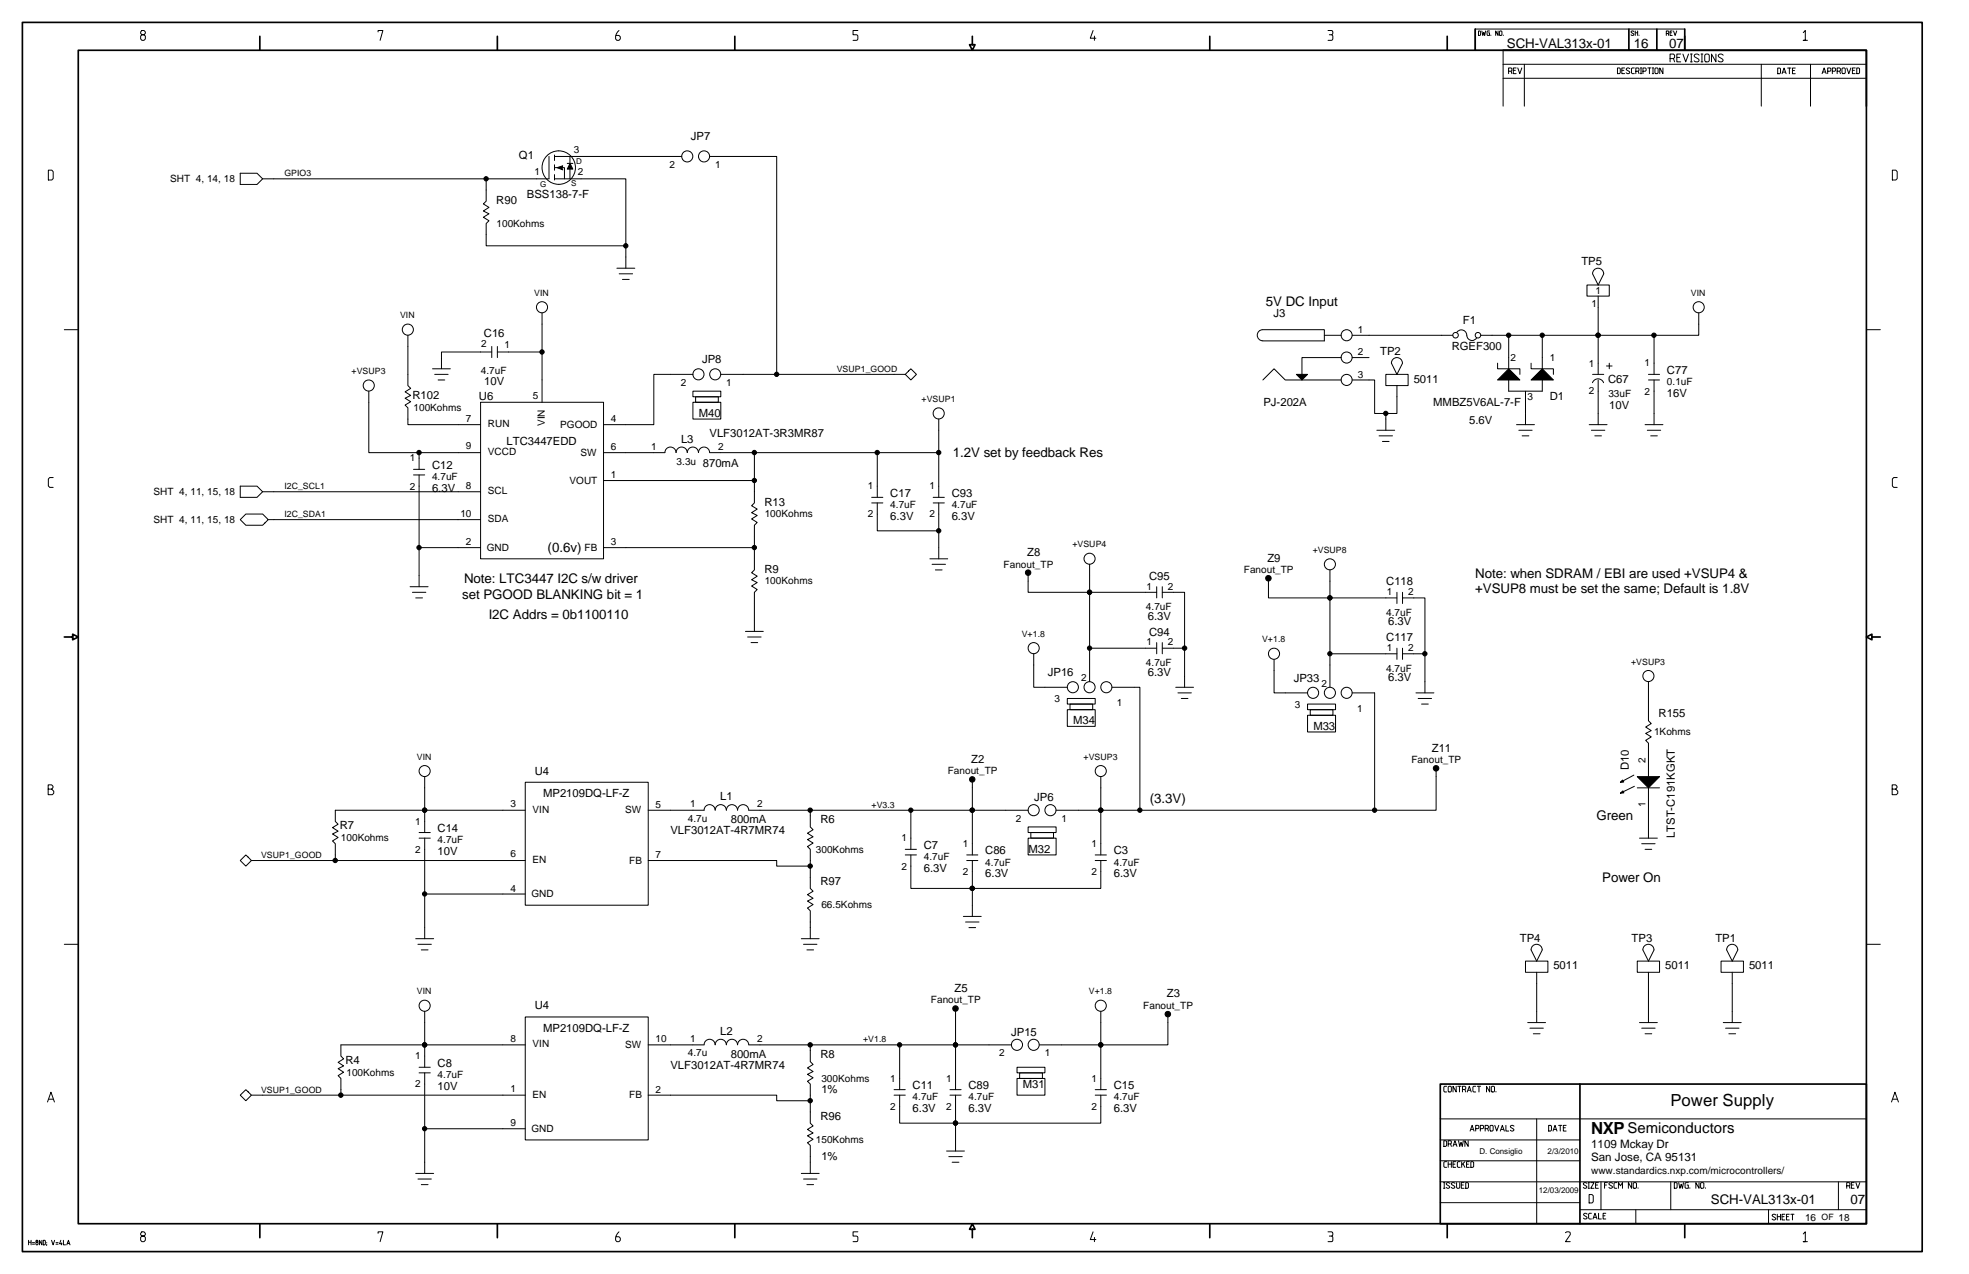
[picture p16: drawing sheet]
<svg xmlns="http://www.w3.org/2000/svg" width="432mm" height="279mm" viewBox="0 0 432 279" stroke-linecap="round" stroke-linejoin="round" font-family="sans-serif">
<defs><g id="words">
<g font-size="3.7">
<text x="366.3" y="242.5">Power Supply</text>
<text x="348.9" y="248.7">NXP</text>
</g>
<text font-size="3.3" x="356.9" y="248.6">Semiconductors</text>
<g font-size="2.9">
<text x="330.5" y="10.5">SCH-VAL313x-01</text>
<text x="358.3" y="10.5">16</text>
<text x="366" y="10.5">07</text>
<text x="277.6" y="67.1">5V DC Input</text>
<text x="209" y="100.2">1.2V set by feedback Res</text>
<text x="120.1" y="121">(0.6v)</text>
<text x="101.4" y="131.3">set PGOOD BLANKING bit = 1</text>
<text x="101.8" y="128">Note: LTC3447 I2C s/w driver</text>
<text x="323.5" y="126.7">Note: when SDRAM / EBI are used +VSUP4 &amp;</text>
<text x="323.5" y="130">+VSUP8 must be set the same; Default is 1.8V</text>
<text x="107.2" y="135.7">I2C Addrs = 0b1100110</text>
<text x="252.2" y="176.2">(3.3V)</text>
<text x="350.1" y="179.9">Green</text>
<text x="351.4" y="193.3">Power On</text>
<text x="375.2" y="264.1">SCH-VAL313x-01</text>
<text x="405.8" y="264.1">07</text>
</g>
<g font-size="2.5">
<text x="113.8" y="34.8">Q1</text>
<text x="151.5" y="30.6">JP7</text>
<text x="108.8" y="44.8">R90</text>
<text x="115.5" y="43.3">BSS138-7-F</text>
<text x="346.8" y="58.2">TP5</text>
<text x="279.3" y="69.4">J3</text>
<text x="320.8" y="71">F1</text>
<text x="106.1" y="74">C16</text>
<text x="302.7" y="77.8">TP2</text>
<text x="318.4" y="76.8">RGEF300</text>
<text x="154" y="79.6">JP8</text>
<text x="310" y="83.9">5011</text>
<text x="352.6" y="84">C67</text>
<text x="365.6" y="82">C77</text>
<text x="90.5" y="87.5">R102</text>
<text x="105" y="87.8">U6</text>
<text x="106.2" y="84.4">10V</text>
<text x="277.1" y="89">PJ-202A</text>
<text x="314.3" y="89.1">MMBZ5V6AL-7-F</text>
<text x="339.9" y="87.8">D1</text>
<text x="352.9" y="89.6">10V</text>
<text x="365.6" y="87">16V</text>
<text x="153.2" y="91.5">M40</text>
<text x="155.6" y="95.9">VLF3012AT-3R3MR87</text>
<text x="322.2" y="92.9">5.6V</text>
<text x="111.1" y="97.6">LTC3447EDD</text>
<text x="149.4" y="97.1">L3</text>
<text x="94.7" y="107.8">6.3V</text>
<text x="94.7" y="102.8">C12</text>
<text x="167.7" y="110.9">R13</text>
<text x="195.2" y="114">6.3V</text>
<text x="195.2" y="108.9">C17</text>
<text x="208.7" y="114">6.3V</text>
<text x="208.7" y="108.9">C93</text>
<text x="167.7" y="125.6">R9</text>
<text x="225.3" y="121.9">Z8</text>
<text x="277.9" y="123.1">Z9</text>
<text x="252" y="127.2">C95</text>
<text x="304" y="128.4">C118</text>
<text x="251.7" y="135.9">6.3V</text>
<text x="304.4" y="137.1">6.3V</text>
<text x="252" y="139.4">C94</text>
<text x="304" y="140.7">C117</text>
<text x="229.8" y="148.3">JP16</text>
<text x="251.7" y="148.2">6.3V</text>
<text x="283.7" y="149.5">JP33</text>
<text x="304.4" y="149.4">6.3V</text>
<text x="235.3" y="158.9">M34</text>
<text x="288" y="160.1">M33</text>
<text x="363.7" y="157.3">R155</text>
<text x="213" y="167.3">Z2</text>
<text x="314" y="164.8">Z11</text>
<text x="117.3" y="169.9">U4</text>
<text x="357.2" y="168.9" transform="rotate(-90 357.2 168.9)">D10</text>
<text x="119.1" y="174.8">MP2109DQ-LF-Z</text>
<text x="157.9" y="175.6">L1</text>
<text x="226.8" y="175.7">JP6</text>
<text x="74.5" y="181.8">R7</text>
<text x="96" y="182.4">C14</text>
<text x="147" y="182.9">VLF3012AT-4R7MR74</text>
<text x="160.3" y="180.5">800mA</text>
<text x="179.9" y="180.6">R6</text>
<text x="367.3" y="183.8" transform="rotate(-90 367.3 183.8)">LTST-C191KGKT</text>
<text x="96" y="187.5">10V</text>
<text x="202.6" y="191.2">6.3V</text>
<text x="202.6" y="186.1">C7</text>
<text x="216.1" y="187.3">C86</text>
<text x="225.5" y="187.1">M32</text>
<text x="244.2" y="187.3">C3</text>
<text x="179.9" y="194.1">R97</text>
<text x="216.1" y="192.4">6.3V</text>
<text x="244.2" y="192.4">6.3V</text>
<text x="333.3" y="206.5">TP4</text>
<text x="357.8" y="206.5">TP3</text>
<text x="376.2" y="206.5">TP1</text>
<text x="340.7" y="212.6">5011</text>
<text x="365.2" y="212.6">5011</text>
<text x="383.6" y="212.6">5011</text>
<text x="117.3" y="221.4">U4</text>
<text x="209.3" y="217.5">Z5</text>
<text x="255.9" y="218.7">Z3</text>
<text x="119.1" y="226.3">MP2109DQ-LF-Z</text>
<text x="157.9" y="227">L2</text>
<text x="221.7" y="227.2">JP15</text>
<text x="75.8" y="233.3">R4</text>
<text x="96" y="233.9">C8</text>
<text x="160.3" y="231.9">800mA</text>
<text x="179.9" y="232.1">R8</text>
<text x="96" y="239">10V</text>
<text x="147" y="234.4">VLF3012AT-4R7MR74</text>
<text x="180.1" y="239.8">1%</text>
<text x="200.1" y="238.8">C11</text>
<text x="212.4" y="238.8">C89</text>
<text x="224.3" y="238.5">M31</text>
<text x="244.2" y="238.8">C15</text>
<text x="179.9" y="245.6">R96</text>
<text x="200.1" y="243.9">6.3V</text>
<text x="212.4" y="243.9">6.3V</text>
<text x="244.2" y="243.9">6.3V</text>
<text x="348.9" y="251.8">1109 Mckay Dr</text>
<text x="180.1" y="254.5">1%</text>
<text x="348.9" y="254.7">San Jose, CA 95131</text>
</g>
<g font-size="2.2">
<text x="125.9" y="33.6">3</text>
<text x="37.3" y="39.9">SHT 4, 14, 18</text>
<text x="117.2" y="38.5">1</text>
<text x="126.7" y="38.5">2</text>
<text x="146.8" y="36.8">2</text>
<text x="156.8" y="36.8">1</text>
<text x="108.9" y="49.7">100Kohms</text>
<text x="349.9" y="64.5">1</text>
<text x="349" y="67.4">1</text>
<text x="105.5" y="76.2">2</text>
<text x="110.6" y="76.3">1</text>
<text x="297.8" y="77.9">2</text>
<text x="297.8" y="73">1</text>
<text x="105.5" y="81.9">4.7uF</text>
<text x="297.8" y="82.8">3</text>
<text x="331.3" y="79.2">2</text>
<text x="339.9" y="79.2">1</text>
<text x="348.4" y="80.4">1</text>
<text x="360.7" y="80.3">1</text>
<text x="116.9" y="87.6">5</text>
<text x="149.3" y="84.6">2</text>
<text x="159.3" y="84.6">1</text>
<text x="335" y="87.8">3</text>
<text x="348.4" y="86.5">2</text>
<text x="352.7" y="87.1">33uF</text>
<text x="360.7" y="86.5">2</text>
<text x="365.6" y="84.5">0.1uF</text>
<text x="90.7" y="90.2">100Kohms</text>
<text x="102.2" y="92.5">7</text>
<text x="107" y="93.7">RUN</text>
<text x="119.5" y="93.5" transform="rotate(-90 119.5 93.5)">VIN</text>
<text x="122.9" y="93.8">PGOOD</text>
<text x="134" y="92.6">4</text>
<text x="89.9" y="101.2">1</text>
<text x="102.2" y="98.6">9</text>
<text x="107" y="99.8">VCCD</text>
<text x="127.3" y="99.9">SW</text>
<text x="134" y="98.7">6</text>
<text x="142.8" y="98.6">1</text>
<text x="148.4" y="102">3.3u 870mA</text>
<text x="157.5" y="98.6">2</text>
<text x="89.9" y="107.4">2</text>
<text x="94.7" y="105.3">4.7uF</text>
<text x="102.2" y="107.2">8</text>
<text x="124.9" y="106.1">VOUT</text>
<text x="134" y="104.9">1</text>
<text x="190.3" y="107.3">1</text>
<text x="203.8" y="107.3">1</text>
<text x="33.7" y="108.6">SHT 4, 11, 15, 18</text>
<text x="101" y="113.3">10</text>
<text x="107" y="108.4">SCL</text>
<text x="167.7" y="113.5">100Kohms</text>
<text x="190.3" y="113.5">2</text>
<text x="195.2" y="111.4">4.7uF</text>
<text x="203.8" y="113.5">2</text>
<text x="208.7" y="111.4">4.7uF</text>
<text x="33.7" y="114.7">SHT 4, 11, 15, 18</text>
<text x="102.2" y="119.6">2</text>
<text x="107" y="114.5">SDA</text>
<text x="134" y="119.6">3</text>
<text x="106.7" y="120.8">GND</text>
<text x="128.2" y="120.8">FB</text>
<text x="220.1" y="124.5">Fanout_TP</text>
<text x="272.8" y="125.7">Fanout_TP</text>
<text x="167.7" y="128.2">100Kohms</text>
<text x="251.4" y="129.3">1</text>
<text x="256.1" y="129.3">2</text>
<text x="304.1" y="130.5">1</text>
<text x="308.8" y="130.5">2</text>
<text x="251.3" y="133.9">4.7uF</text>
<text x="304" y="135.1">4.7uF</text>
<text x="251.4" y="141.6">1</text>
<text x="256.1" y="141.5">2</text>
<text x="304.1" y="142.8">1</text>
<text x="308.8" y="142.8">2</text>
<text x="237.1" y="149.4">2</text>
<text x="251.3" y="146.1">4.7uF</text>
<text x="304" y="147.4">4.7uF</text>
<text x="231.3" y="154">3</text>
<text x="244.9" y="154.8">1</text>
<text x="284" y="155.3">3</text>
<text x="289.8" y="150.6">2</text>
<text x="297.6" y="156">1</text>
<text x="362.7" y="161.2">1Kohms</text>
<text x="309.5" y="167.4">Fanout_TP</text>
<text x="360.9" y="167.3" transform="rotate(-90 360.9 167.3)">2</text>
<text x="207.8" y="169.8">Fanout_TP</text>
<text x="112" y="177">3</text>
<text x="116.8" y="178.2">VIN</text>
<text x="137.1" y="178.4">SW</text>
<text x="143.8" y="177.2">5</text>
<text x="151.3" y="177">1</text>
<text x="166.1" y="177">2</text>
<text x="360.9" y="177.1" transform="rotate(-90 360.9 177.1)">1</text>
<text x="74.8" y="184.5">100Kohms</text>
<text x="91.1" y="180.8">1</text>
<text x="96" y="185">4.7uF</text>
<text x="150.8" y="180.2">4.7u</text>
<text x="197.7" y="184.5">1</text>
<text x="211.2" y="185.7">1</text>
<text x="222.8" y="180.2">2</text>
<text x="232.8" y="180.2">1</text>
<text x="239.4" y="185.7">1</text>
<text x="91.1" y="187">2</text>
<text x="112" y="188">6</text>
<text x="116.8" y="189.3">EN</text>
<text x="138" y="189.4">FB</text>
<text x="143.8" y="188.2">7</text>
<text x="178.9" y="187">300Kohms</text>
<text x="197.7" y="190.7">2</text>
<text x="202.6" y="188.6">4.7uF</text>
<text x="211.2" y="191.9">2</text>
<text x="216.1" y="189.8">4.7uF</text>
<text x="239.4" y="191.9">2</text>
<text x="244.2" y="189.8">4.7uF</text>
<text x="112" y="195.5">4</text>
<text x="116.5" y="196.8">GND</text>
<text x="180.1" y="199.2">66.5Kohms</text>
<text x="204.2" y="220.1">Fanout_TP</text>
<text x="250.7" y="221.3">Fanout_TP</text>
<text x="91.1" y="232.3">1</text>
<text x="112" y="228.5">8</text>
<text x="116.8" y="229.7">VIN</text>
<text x="137.1" y="229.8">SW</text>
<text x="143.8" y="228.6">10</text>
<text x="150.8" y="231.7">4.7u</text>
<text x="151.3" y="228.5">1</text>
<text x="166.1" y="228.5">2</text>
<text x="219.1" y="231.6">2</text>
<text x="229.1" y="231.6">1</text>
<text x="76" y="236">100Kohms</text>
<text x="91.1" y="238.5">2</text>
<text x="96" y="236.4">4.7uF</text>
<text x="112" y="239.5">1</text>
<text x="143.8" y="239.6">2</text>
<text x="180.1" y="237.2">300Kohms</text>
<text x="195.2" y="237.2">1</text>
<text x="207.5" y="237.2">1</text>
<text x="239.4" y="237.2">1</text>
<text x="116.8" y="240.7">EN</text>
<text x="138" y="240.9">FB</text>
<text x="195.2" y="243.4">2</text>
<text x="200.1" y="241.3">4.7uF</text>
<text x="207.5" y="243.4">2</text>
<text x="212.4" y="241.3">4.7uF</text>
<text x="239.4" y="243.4">2</text>
<text x="244.2" y="241.3">4.7uF</text>
<text x="112" y="247">9</text>
<text x="116.5" y="248.2">GND</text>
<text x="178.9" y="250.7">150Kohms</text>
<text x="348.9" y="257.5">www.standardics.nxp.com/microcontrollers/</text>
<text x="395.8" y="267.7">16</text>
<text x="403.2" y="267.7">18</text>
</g>
<g font-size="1.9">
<text x="62.4" y="38.6">GPIO3</text>
<text x="117.2" y="64.9">VIN</text>
<text x="370.8" y="64.9">VIN</text>
<text x="87.7" y="69.8">VIN</text>
<text x="77.1" y="82.1">+VSUP3</text>
<text x="183.5" y="81.5">VSUP1_GOOD</text>
<text x="202.1" y="88.2">+VSUP1</text>
<text x="62.4" y="107.3">I2C_SCL1</text>
<text x="62.4" y="113.4">I2C_SDA1</text>
<text x="235.2" y="120">+VSUP4</text>
<text x="287.9" y="121.3">+VSUP8</text>
<text x="224.1" y="139.7">V+1.8</text>
<text x="276.8" y="140.9">V+1.8</text>
<text x="357.7" y="145.8">+VSUP3</text>
<text x="91.4" y="166.6">VIN</text>
<text x="237.6" y="166.6">+VSUP3</text>
<text x="191.1" y="177.1">+V3.3</text>
<text x="57.3" y="188.1">VSUP1_GOOD</text>
<text x="91.4" y="218.1">VIN</text>
<text x="238.8" y="218.1">V+1.8</text>
<text x="189.3" y="228.6">+V1.8</text>
<text x="57.3" y="239.6">VSUP1_GOOD</text>
<text x="399.5" y="267.7">OF</text>
</g>
<g font-size="1.8">
<text x="126.3" y="36">D</text>
<text x="118.4" y="40.9">G</text>
<text x="125.2" y="40.9">S</text>
<text x="324.4" y="253">D. Consiglio</text>
<text x="339.4" y="253">2/3/2010</text>
<text x="337.5" y="261.6">12/03/2009</text>
</g>
</g></defs>
<g fill="none" stroke="#000" stroke-width=".22">
<path d="M31.1 6.7l-.3 .3v.3l.3 .3h.5l.3 .3v.6l-.3 .3h-.5l-.3-.3v-.6l.3-.3h.5l.3-.3v-.3l-.3-.3zM82.9 7v-.3h1.1l-.6 2.1M135.7 6.7a2.04 2.04 0 0 0-.7 1.8l.3 .3h.4l.3-.3v-.4l-.3-.3h-.6M188.1 6.7h-1v.9h.7l.3 .3-.1 .8-.9 .1M239.7 6.7l-.6 1.7h1.2M240 7.9v.9M291.2 6.7h.8a.54 .54 0 0 1 .2 .8l-.2 .1M291.5 7.6l.7 .1 .1 .8-.3 .3h-.8M324.2 6.8l.5 .1-.1 .9h-.4zM325 6.8l.2 1 .2-.7 .2 .7 .2-1M326.6 6.8h-.4l-.1 .1 .1 .9h.4v-.6h-.1M326.9 7.7v.1"/>
<path d="M328.5 6.8v1l-.5-1v1M329 6.8l.4 .1-.2 .9-.4-.2zM329.6 11v12.3M329.6 17.2h79.7M329.6 14.1h79.7M329.7 7.7v.1M330.8 15.6h.6l.2-.5-.2-.2h-.6v1.3M331.4 15.6l.2 .6M331.9 15.4h.4M332.5 14.9h-.6v1.3h.6M332.8 14.9l.5 1.3 .4-1.3M334.3 14.1v9.2"/>
<path d="M354.7 14.9h.5l.1 .2v.9l-.1 .2h-.5zM355.7 15.4h.4M356.3 14.9h-.6v1.3h.6M357.4 15.1l-.5-.2-.3 .3 .7 .5v.3l-.4 .2-.3-.2M358.3 6.9l-.2-.1-.4 .1v.2l.6 .5-.2 .2-.4-.2M358.4 14.9h-.5l-.1 .2v.9l.1 .2h.5M358.6 6.8v1M358.6 7.2h.5M358.7 15.6h.6l.1-.2v-.3l-.1-.2h-.6v1.3M359.1 6.8v1M359.3 15.6l.1 .6M359.4 7.7v.1"/>
<path d="M359.7 14.9h.3M359.7 16.2h.3M359.9 14.9v1.3M360.3 15.6h.5l.2-.2v-.3l-.2-.2h-.5v1.3M361.4 14.9h.7M361.7 14.9v1.3M362.4 14.9h.2M362.4 16.2h.2M362.5 14.9v1.3M363.1 14.9h.4l.1 .2v.9l-.1 .2h-.4l-.2-.2v-.9zM364.7 14.9v1.3l-.7-1.3v1.3M365.4 7.3h.4v-.5h-.4v1"/>
<path d="M365.8 7.3l.2 .5M366.2 12.8h.8l.2-.2v-.5l-.2-.2h-.8v1.7M366.2 7.2h.4M366.7 6.8h-.5v1h.5M367 12.8l.2 .8M367 6.8l.3 1 .4-1M367.7 12.6h.6M368.6 11.9h-.9v1.7h.9M369.1 11.9l.6 1.7 .6-1.7M369.5 6.4h-46v4.6h46M370.7 13.6h.4M370.7 11.9h.4"/>
<path d="M370.9 11.9v1.7M372.6 12.1a.62 .62 0 0 0-1.1 .1l.1 .3 .9 .5v.5a.76 .76 0 0 1-1-.2M373 13.6h.4M373 11.9h.4M373.2 11.9v1.7M374.1 11.9h.5l.2 .2v1.2l-.2 .3h-.5l-.3-.3v-1.2zM376.3 11.9v1.7l-1-1.7v1.7M377.9 12.1a.62 .62 0 0 0-1.1 .1l1 .8 .1 .2-.1 .3a.74 .74 0 0 1-1-.2M386.2 14.1v9.2M389.8 14.9h.5l.2 .2v.9l-.2 .2h-.5zM390.8 16.2l.4-1.3 .5 1.3M391 15.8h.5"/>
<path d="M392 14.9h.7M392.4 14.9v1.3M393.1 15.5h.4M393.7 14.9h-.6v1.3h.6M395.5 7.2l.4-.5v2.1h-.4h.9M397 14.1v9.2M399.6 16.2l.4-1.3 .5 1.3M399.8 15.8h.5M400.8 15.6h.5l.2-.2v-.3l-.2-.2h-.5v1.3M401.8 15.6h.6l.1-.5-.1-.2h-.6v1.3M402.9 15.6h.5l.2-.5-.2-.2h-.5v1.3M403.4 15.6l.2 .6"/>
<path d="M404.1 14.9h.4l.2 .2v.9l-.2 .2h-.4l-.2-.2v-.9zM405 14.9l.4 1.3 .5-1.3M406.2 15.4h.5M406.8 14.9h-.6v1.3h.6M407.2 14.9h.4l.2 .2v.9l-.2 .2h-.4zM10.6 37.3h.8l.3 .4v1.5l-.3 .3h-.8zM52.7 38h3.7l1.2 1.2-1.2 1.2h-3.7zM106.6 39.2v4.9l-.6 .6 1.2 .8-1.2 .8 1.2 .6-1.2 .7 1.2 .8-.6 .6v4.9h30.6M120.4 34.3v4.9h-62.8M121.6 34v1.2M121.6 36.1v1.2M121.6 38.3v1.2"/>
<path d="M121.6 36.8h2.2v2.4M121.6 39.2h15.6v19.6M121.6 34.3h27.9M124.4 35.8h1.2M125 34.3v1.5M125 37.1v2.1M155.6 34.3h14.7v47.8M415 37.3h.8l.3 .4v1.5l-.3 .3h-.8zM135.3 58.8h3.9M349.7 59.1a1.23 1.23 0 0 1 2 .9l-1.2 2.5-1.2-2.5v-.4zM14.1 72.3h3.1M89.5 73.5v11.1l.6 .6-1.3 .7 1.3 .8-1.3 .6 1.3 .8-1.3 .7 .7 .7v3.6h15.9"/>
<path d="M107.8 76v2.4M107.8 77.2h-11v3.7M109.1 77.2h9.8M109.1 76v2.4M118.9 68.6v19.6M135.8 60h2.9M136.5 61.3h1.5M276.9 74.7a1.22 1.22 0 0 1-1.2-1.2 1.22 1.22 0 0 1 1.2-1.2h13.5v2.5h-13.5M290.4 73.5h3.7M294.1 78.4h-8.6v4.9M296.5 73.5h22.1M296.5 78.4h3.7"/>
<path d="M305.1 79.7l1.2 2.4 1.3-2.4M305.1 79.6a1.21 1.21 0 0 1 1.2-1.2 1.21 1.21 0 0 1 1.3 1.2M319.5 72.9a1.26 1.26 0 0 1 1.5-.4 1.26 1.26 0 0 1 .7 1.4 1.16 1.16 0 0 0 1 .8 1.16 1.16 0 0 0 1.1-.6M328.4 79.7v1.2h4.9v1.2M330.9 73.5v7.4M335.8 79.7v1.2h4.9v1.2M338.2 73.5v7.4M348 62.5h4.9v2.4h-4.9zM350.5 64.9v17.2M352.9 79.7v1.2M362.7 73.5v8.6M372.5 68.6v4.9h-47.8"/>
<path d="M409.3 72.3h3M80.9 85.8v13.5h24.5M91.9 99.3v3.6M94.8 80.9h4M95.3 82.1h3M96.1 83.3h1.4M105.4 88.2h27v34.4h-27zM132.4 99.3h13.4M145.8 99.3a1.22 1.22 0 0 1 1.2-1.3 1.22 1.22 0 0 1 1.3 1.3 1.23 1.23 0 0 1 1.2-1.3 1.23 1.23 0 0 1 1.2 1.3 1.23 1.23 0 0 1 1.2-1.3 1.23 1.23 0 0 1 1.3 1.3 1.23 1.23 0 0 1 1.2-1.3 1.23 1.23 0 0 1 1.2 1.3M152 88.2h6.1v3.7h-6.1zM152 85.8h6.1v1.2h-6.1zM152 82.1h-8.6v11h-11"/>
<path d="M152.5 87h5v1.2h-5zM158.1 82.1h40.4M165.4 99.3v11l-.6 .6 1.3 .8-1.3 .7 1.3 .7-1.3 .7 1.3 .8-.7 .6v9.8l-.6 .6 1.3 .8-1.3 .7 1.3 .7-1.3 .7 1.3 .8-.7 .6v8.6M192.4 99.3v9.8M199.7 80.9l1.3 1.2-1.3 1.2-1.2-1.2zM205.9 91.9v7.4h-50.3M205.9 99.3v9.8M276.9 83.3l2.5-2.4 2.5 2.4h12.2M296.5 83.3h5v7.4h4.8v-6.1M301.9 94.4h4M302.4 95.6h3M303.2 96.8h1.4"/>
<path d="M303.9 82.1h4.9v2.5h-4.9zM303.9 90.7v3.7M330.9 83.3v2.5h3.6M332.6 93.1h3.9M333.1 94.4h2.9M333.8 95.6h1.5M338.2 83.3v2.5h-3.7v7.3M348.5 93.1h3.9M349 94.4h2.9M349.2 83.9a1.3 1.3 0 0 1 1.2-.8 1.3 1.3 0 0 1 1.3 .8M349.2 82.1h2.5M349.7 95.6h1.5"/>
<path d="M350.5 83.3v9.8M352.3 80.3h1.2M360.8 93.1h3.9M361.3 94.4h2.9M361.5 83.3h2.4M361.5 82.1h2.4M362 95.6h1.5M362.7 83.3v9.8M11.7 104.7h-.8l-.3 .4v1.5l.3 .3h.8M52.7 106.6h3.7l1.2 1.2-1.2 1.3h-3.7zM52.7 114l1.2-1.3h3.7l1.2 1.3-1.2 1.2h-3.7zM57.6 107.8h47.8"/>
<path d="M58.8 114h46.6M90.7 102.9h2.4M90.7 104.2h2.4M91.9 104.2v24.5M132.4 105.4h33M191.2 110.3h2.4M191.2 109.1h2.4M192.4 110.3v6.1h13.5M204.6 110.3h2.5M204.6 109.1h2.5M205.9 110.3v12.3M416.1 104.7h-.8l-.3 .4v1.5l.3 .3h.8"/>
<path d="M89.9 128.7h4M90.4 129.9h3M91.2 131.1h1.4M91.9 120.1h13.5M132.4 120.1h33M163.5 138.5h3.9M164 139.7h2.9M203.9 122.6h3.9M204.4 123.8h2.9M205.1 125h1.5M225.5 126.2v3.7h28.2M239 123.8v25.7"/>
<path d="M253.7 128.7v2.4M254.9 128.7v2.4M254.9 129.9h4.9v12.3M278.2 127.4v3.7h28.1M291.7 125v25.7M306.3 129.9v2.5M307.6 129.9v2.5M307.6 131.1h4.9v12.3M164.7 140.9h1.5M226.7 143.4v7.3h7.4M234.1 155.6h6.1v3.7h-6.1zM234.1 153.2h6.1v1.2h-6.1z"/>
<path d="M234.7 154.4h4.9v1.2h-4.9zM239 142.2h14.7M243.9 150.7h6.1v27M253.7 140.9v2.5M254.9 140.9v2.5M254.9 142.2h4.9v8.5M257.8 150.7h3.9M258.3 152h3M259.1 153.2h1.4M279.4 144.6v7.4h7.3M286.7 156.9h6.2v3.6h-6.2zM286.7 154.4h6.2v1.2h-6.2z"/>
<path d="M287.3 155.6h5v1.3h-5zM291.7 143.4h14.6M296.5 152h5v25.7M306.3 142.2v2.4M307.6 142.2v2.4M307.6 143.4h4.9v8.6M310.5 152h4M311 153.2h2.9M311.7 154.4h1.5M361.5 149.5v8.6l.6 .6-1.2 .7 1.2 .8-1.2 .6 1.2 .8-1.2 .8 .6 .6v7.3M10.6 173.1h.7l.3-.4v-.3l-.3-.3h-.7v2.2h.9l.3-.3v-.5l-.5-.4M93.1 170.3v12.3"/>
<path d="M115.2 177.7h-41.7v2.4l.6 .7-1.2 .7 1.2 .8-1.2 .6 1.2 .8-1.2 .7 .6 .6v3.7M115.2 171.6h27v26.9h-27zM156.8 177.7a1.21 1.21 0 0 0-1.2-1.2 1.21 1.21 0 0 0-1.2 1.2h-12.2M156.8 177.7a1.22 1.22 0 0 1 1.3-1.2 1.22 1.22 0 0 1 1.2 1.2M159.3 177.7a1.22 1.22 0 0 1 1.2-1.2 1.22 1.22 0 0 1 1.2 1.2 1.23 1.23 0 0 1 1.3-1.2 1.23 1.23 0 0 1 1.2 1.2h61.3M177.7 177.7v3.7l.6 .6-1.2 .7 1.2 .8-1.2 .6 1.2 .8-1.2 .8 .6 .6v8.5l.6 .7-1.2 .7 1.2 .8-1.2 .6 1.2 .8-1.2 .7 .6 .6v6.2M199.7 177.7v8.6M213.2 171.6v15.9M241.4 170.3v7.4h-9.8M314.9 169.1v8.6h-73.5v9.8M355.3 171.6l.5-.5 .3 .4-.7 .1M355.4 173.9l.5-.5 .2 .5z"/>
<path d="M355.7 173.8h.2l-.1-.1-.1 .1M355.8 171.2l.1 .2h-.3zM358.3 170l-2.9 1.6M358.4 172.4l-2.9 1.5M359.1 172.8h4.8M361.5 172.8v11M415 173.1h.7l.3-.4v-.3l-.3-.3h-.7v2.2h.9l.3-.3v-.5l-.5-.4M52.7 188.7l1.2-1.2 1.2 1.2-1.2 1.2zM55.1 188.7h60.1M91.9 182.6h2.5M91.9 183.8h2.5M93.1 183.8v22.1"/>
<path d="M93.1 196.1h22.1M142.2 188.7h28.1v1.2h7.4M198.5 187.5h2.5M198.5 186.3h2.5M199.7 187.5v7.3h41.7v-6.1M212 188.7h2.4M212 187.5h2.4M213.2 188.7v12.3M225.5 183.8h6.1v3.7h-6.1zM225.5 181.4h6.1v1.2h-6.1zM226.1 182.6h4.9v1.2h-4.9zM240.2 188.7h2.4"/>
<path d="M240.2 187.5h2.4M359.5 183.8h4M360 185h3M360.8 186.3h1.4M14.1 207.1h3.1M91.2 205.9h3.9M91.7 207.1h2.9M92.4 208.3h1.5M175.7 205.9h3.9M176.2 207.1h3M177 208.3h1.4M211.3 201h3.9"/>
<path d="M211.8 202.2h2.9M212.5 203.4h1.5M334.5 210.8h4.9v2.4h-4.9zM335.8 208.3l1.2 2.5 1.2-2.5M335.8 208.3a1.22 1.22 0 0 1 1.2-1.2 1.22 1.22 0 0 1 1.2 1.2M337 213.2v11.1M359.1 210.8h4.8v2.4h-4.8zM360.3 208.3l1.2 2.5 1.2-2.5M360.3 208.3a1.22 1.22 0 0 1 1.2-1.2 1.22 1.22 0 0 1 1.2 1.2M361.5 213.2v11.1M377.4 210.8h4.9v2.4h-4.9zM378.7 208.3l1.2 2.5 1.2-2.5"/>
<path d="M378.7 208.3a1.22 1.22 0 0 1 1.2-1.2 1.22 1.22 0 0 1 1.2 1.2M379.9 213.2v11.1M409.3 207.1h3M91.9 234.1h2.5M91.9 235.3h2.5M93.1 221.8v12.3M93.1 235.3v22M115.2 229.2h-40.4v2.4l.6 .6-1.3 .8 1.3 .8-1.3 .6 1.3 .7-1.3 .8 .7 .6v3.7M115.2 223h27v27h-27zM142.2 229.2h12.2M154.4 229.1a1.21 1.21 0 0 1 1.2-1.2 1.21 1.21 0 0 1 1.2 1.2M156.8 229.1a1.22 1.22 0 0 1 1.3-1.2 1.22 1.22 0 0 1 1.2 1.2"/>
<path d="M159.3 229.1a1.22 1.22 0 0 1 1.2-1.2 1.22 1.22 0 0 1 1.2 1.2 1.23 1.23 0 0 1 1.3-1.2 1.23 1.23 0 0 1 1.2 1.2M164.2 229.2h57.6M177.7 229.2v3.6l.6 .6-1.2 .8 1.2 .8-1.2 .6 1.2 .8-1.2 .7 .6 .6v8.6l.6 .6-1.2 .8 1.2 .8-1.2 .6 1.2 .8-1.2 .7 .6 .6v6.1M196.1 239h2.4M197.3 229.2v9.8M208.3 239h2.5M209.5 221.8v17.2M223 236.5h6.2v3.7h-6.2zM223 234.1h6.2v1.2h-6.2zM223.6 235.3h5v1.2h-5zM240.2 239h2.4M241.4 221.8v17.2"/>
<path d="M256.1 223v6.2h-28.2M317.2 238.2h-.4l-.2 .2v.9l.2 .2h.4M317.8 238.2h.3l.2 .2v.9l-.2 .2h-.3l-.2-.2v-.9zM319.3 238.2v1.3l-.7-1.3v1.3M319.7 238.2h.7M320.1 238.2v1.3M320.7 238.9h.5l.2-.1v-.4l-.2-.2h-.5v1.3M321.2 238.9l.2 .6M321.8 239.5l.4-1.3 .4 1.3M321.9 239.1h.6M323.6 238.2h-.4l-.2 .2v.9l.2 .2h.4M324 238.2h.7"/>
<path d="M324.3 238.2v1.3M326.7 238.2v1.3l-.7-1.3v1.3M327.2 238.2h.4l.1 .2v.9l-.1 .2h-.4l-.2-.2v-.9zM328.1 239.4v.1M335 224.3h3.9M335.5 225.5h3M336.3 226.7h1.4M359.5 224.3h4M360 225.5h3M360.8 226.7h1.4M377.9 224.3h3.9M378.4 225.5h3"/>
<path d="M379.1 226.7h1.5M10.4 241.7l.8-2.2 .7 2.2M10.7 241.1h.9M52.7 240.2l1.2-1.2 1.2 1.2-1.2 1.2zM55.1 240.2h60.1M91.2 257.3h3.9M91.7 258.6h2.9M92.4 259.8h1.5M93.1 247.5h22.1M142.2 240.2h28.1v1.2h7.4M175.7 257.3h3.9M176.2 258.6h3"/>
<path d="M177 259.8h1.4M196.1 240.2h2.4M197.3 240.2v6.1h12.2h31.9v-6.1M207.6 252.4h3.9M208.1 253.7h2.9M208.3 240.2h2.5M208.8 254.9h1.5M209.5 240.2v12.2M240.2 240.2h2.4M315.8 245.4h93.5M315.8 254.6h30.7M315.8 250h30.7"/>
<path d="M315.8 259.2h93.5M316.6 259.4h.3M316.6 250.2h.5l.1 .1v.9l-.1 .2h-.5zM316.7 259.4v1.2M317.2 254.8h-.4l-.2 .1v.9l.2 .2h.4M317.6 254.8v1.2M317.6 255.3h.7M317.6 250.9h.5l.2-.2v-.4l-.2-.1h-.5v1.2M317.9 259.5l-.1-.1a.44 .44 0 0 0-.7 .2l.8 .7-.2 .3-.6-.2M318.1 250.9l.2 .5M318.3 254.8v1.2M318.6 255.3h.5"/>
<path d="M318.6 251.4l.5-1.2 .4 1.2M318.8 251h.5M319.1 259.5l-.6-.1-.2 .2 .7 .6v.3l-.5 .1-.2-.2M319.2 254.8h-.6v1.2h.6M319.4 259.4v1l.2 .2h.4l.1-.2v-1M319.8 250.2l.3 1.2 .3-.9 .3 .9 .2-1.2M320.2 254.8h-.4l-.2 .1v.9l.2 .2h.4M320.5 259.9h.4M320.5 254.8v1.2M320.8 255.2l.4 .8M321.1 259.4h-.6v1.2h.6M321.2 254.8l-.7 .7"/>
<path d="M321.4 259.4h.5l.1 .1v.9l-.1 .2h-.5zM321.6 255.3h.4M322 250.2v1.2l-.8-1.2v1.2M322.2 254.8h-.6v1.2h.6M322.4 248.1l.4-1.3 .5 1.3M322.6 254.8h.4l.2 .1v.9l-.2 .2h-.4zM322.6 247.7h.5M323.6 247.5h.5l.2-.2v-.3l-.2-.2h-.5v1.3M324.6 247.5h.6l.2-.5-.2-.2h-.6v1.3M325.7 247.5h.5l.2-.2v-.3l-.2-.2h-.5v1.3M326.2 247.5l.2 .6M326.9 246.8h.4l.1 .2v.9l-.1 .2h-.4l-.2-.2v-.9z"/>
<path d="M327.8 246.8l.4 1.3 .5-1.3M329 248.1l.5-1.3 .4 1.3M329.2 247.7h.5M330.2 246.8v1.3h.7M332 247l-.3-.2-.4 .1v.3l.7 .6-.3 .3-.5-.2M337 245.4v23M339.6 246.8h.4l.2 .2v.9l-.2 .2h-.4zM340.6 248.1l.4-1.3 .4 1.3M340.7 247.7h.6M341.8 246.8h.7M342.2 246.8v1.3M342.8 247.3h.5"/>
<path d="M343.5 246.8h-.7v1.3h.7M348 259.5l-.3-.1h-.4v.4l.7 .5-.3 .3-.5-.2M348.3 259.4h.3M348.4 259.4v1.2M348.8 259.4h.8l-.8 1.2h.8M349.9 259.9h.5M350.5 259.4h-.6v1.2h.6M351.1 259.2v6.1M351.9 259.9h.4M352.5 259.4h-.6v1.2M353.6 259.5l-.2-.1h-.5v.4l.7 .5-.2 .3-.6-.2M354.6 259.4h-.5l-.2 .1v.9l.2 .2h.5"/>
<path d="M357.8 259.4v1.2l-.7-1.2v1.2M358.3 259.4h.4l.2 .1v.9l-.2 .2h-.4l-.1-.2v-.9zM366.4 259.2v6.1M367.2 259.4h.4l.2 .1v.9l-.2 .2h-.4zM368.1 259.4l.3 1.2 .3-.9 .3 .9 .2-1.2M370.2 259.4h-.5l-.2 .1v.9l.2 .2h.5v-.7h-.2M372.6 259.4v1.2l-.7-1.2v1.2M373.1 259.4h.4l.2 .1v.9l-.2 .2h-.4l-.2-.2v-.9zM403.2 259.2v6.1M406 259.9h.4M406.6 259.4h-.6v1.2h.6M407 259.4l.4 1.2 .5-1.2"/>
<path d="M414.8 241.7l.8-2.2 .7 2.2M415.1 241.1h.9M6.3 272v1M6.3 272.4h.5M6.8 272v1M7.1 272.9h.5M7.1 272.5h.5M8 272l-.1 .3 .4 .3-.1 .4h-.2l-.1-.4 .3-.2 .1-.2zM9.2 272v1l-.5-1v1M9.5 272l.4 .2-.1 .8h-.3zM10.2 272.9v.2M10.2 272.5v.1"/>
<path d="M11.3 272l.3 1 .4-1M12.3 272.9h.4M12.3 272.5h.4M13.3 272l-.2 .8h.5M13.5 272.6v.4M13.9 272v1h.5M14.6 273l.4-1 .3 1M14.8 272.7h.4M31.1 270.2l-.3 .3v.3l.3 .3h.5l.3 .3v.6l-.3 .3h-.5l-.3-.3v-.6l.3-.3h.5l.3-.3v-.3l-.3-.3zM82.9 270.5v-.3h1.1l-.6 2.1M135.7 270.2a2.1 2.1 0 0 0-.7 1.8l.3 .3h.4l.3-.3v-.5l-.3-.3h-.6M188.1 270.2h-1v.9h.7l.3 .3-.1 .8-.9 .1"/>
<path d="M239.7 270.2l-.6 1.6h1.2M240 271.4v.9M291.2 270.2h.8a.5 .5 0 0 1 .3 .4 .5 .5 0 0 1-.3 .5M291.5 271.1l.7 .1 .1 .8-.3 .3h-.8M315.8 263.8h30.7M316.6 260.6h.3M343.3 270.3l.3-.1h.5l.3 .3v.3l-1.1 1.5h1.1M346.5 265.3h62.8M348.1 266.3l-.6-.2-.2 .3 .8 .7a.45 .45 0 0 1-.8 0M348.3 260.6h.3M348.5 262h.6l.3 .2v1.3l-.3 .3h-.6zM349 266.1h-.4l-.2 .2v.8l.2 .2h.4"/>
<path d="M349.3 267.3l.5-1.2 .4 1.2M349.5 267h.6M350.6 266.1v1.2h.6M351.6 266.6h.4M352.1 266.1h-.5v1.2h.5M354.9 260.6v-1.2l.5 .7 .4-.7v1.2M358.7 265.3v3.1M359.2 260.5v.1M370.6 260.5v.1M374 260.5v.1M387.8 265.3v3.1M389.4 266.5l-.5-.2-.3 .3 .7 .5v.3a.47 .47 0 0 1-.7-.1"/>
<path d="M389.8 266.3v1.2M389.8 266.8h.7M390.5 266.3v1.2M390.8 266.8h.4M391.4 266.3h-.6v1.2h.6M391.8 266.8h.4M392.4 266.3h-.6v1.2h.6M392.7 266.3h.7M393.1 266.3v1.2M395.5 270.6l.4-.4v2.1h-.4h.9M405 260.1h.5l.2-.2v-.4l-.2-.1h-.5v1.2M405.5 260.1l.2 .5"/>
<circle cx="122.5" cy="36.8" r="3.7"/>
<circle cx="150.7" cy="34.3" r="1.22"/>
<circle cx="154.4" cy="34.3" r="1.22"/>
<circle cx="89.4" cy="72.3" r="1.22"/>
<circle cx="118.9" cy="67.4" r="1.22"/>
<circle cx="295.3" cy="78.4" r="1.21"/>
<circle cx="295.3" cy="73.5" r="1.21"/>
<circle cx="319.2" cy="73.5" r=".61"/>
<circle cx="324.1" cy="73.5" r=".61"/>
<circle cx="372.5" cy="67.4" r="1.22"/>
<circle cx="80.9" cy="84.5" r="1.22"/>
<circle cx="153.2" cy="82.1" r="1.22"/>
<circle cx="156.8" cy="82.1" r="1.21"/>
<circle cx="205.9" cy="90.7" r="1.22"/>
<circle cx="295.3" cy="83.3" r="1.21"/>
<circle cx="238.9" cy="122.5" r="1.21"/>
<circle cx="291.6" cy="123.8" r="1.21"/>
<circle cx="226.7" cy="142.1" r="1.22"/>
<circle cx="235.3" cy="150.7" r="1.22"/>
<circle cx="238.9" cy="150.7" r="1.22"/>
<circle cx="242.6" cy="150.7" r="1.22"/>
<circle cx="279.4" cy="143.4" r="1.22"/>
<circle cx="288" cy="151.9" r="1.22"/>
<circle cx="291.6" cy="151.9" r="1.22"/>
<circle cx="295.3" cy="151.9" r="1.21"/>
<circle cx="361.5" cy="148.3" r="1.22"/>
<circle cx="93.1" cy="169.1" r="1.21"/>
<circle cx="226.7" cy="177.7" r="1.22"/>
<circle cx="230.4" cy="177.7" r="1.22"/>
<circle cx="241.4" cy="169.1" r="1.21"/>
<circle cx="93.1" cy="220.6" r="1.22"/>
<circle cx="223" cy="229.1" r="1.22"/>
<circle cx="226.7" cy="229.1" r="1.22"/>
<circle cx="241.4" cy="220.6" r="1.22"/>
</g>
<g fill="#000" stroke="#000" stroke-width=".22">
<path d="M122.2 36.8l1.2-.4-.2 .4 .2 .5z" fill-rule="evenodd"/>
<path d="M125 35.9l.6 1.2h-1.2z" fill-rule="evenodd"/>
<path d="M284.3 82.1h2.4l-1.2 1.2z" fill-rule="evenodd"/>
<path d="M330.9 80.9l2.4 2.4h-4.9z" fill-rule="evenodd"/>
<path d="M338.2 80.9l2.5 2.4h-4.9z" fill-rule="evenodd"/>
<path d="M359.1 170.3h4.8l-2.4 2.5z" fill-rule="evenodd"/>
<circle cx="106.6" cy="39.2" r=".48"/>
<circle cx="137.2" cy="53.9" r=".48"/>
<circle cx="118.9" cy="77.2" r=".48"/>
<circle cx="330.8" cy="73.5" r=".48"/>
<circle cx="338.2" cy="73.5" r=".48"/>
<circle cx="350.5" cy="73.5" r=".48"/>
<circle cx="362.7" cy="73.5" r=".48"/>
<circle cx="91.9" cy="99.2" r=".48"/>
<circle cx="165.4" cy="99.2" r=".48"/>
<circle cx="170.3" cy="82.1" r=".48"/>
<circle cx="192.4" cy="99.2" r=".48"/>
<circle cx="205.9" cy="99.2" r=".48"/>
<circle cx="303.9" cy="90.7" r=".48"/>
<circle cx="165.4" cy="105.4" r=".48"/>
<circle cx="205.9" cy="116.4" r=".48"/>
<circle cx="91.9" cy="120.1" r=".48"/>
<circle cx="165.4" cy="120.1" r=".48"/>
<circle cx="225.5" cy="125.6" r=".6"/>
<circle cx="238.9" cy="129.9" r=".48"/>
<circle cx="278.2" cy="126.8" r=".61"/>
<circle cx="291.6" cy="131.1" r=".48"/>
<circle cx="238.9" cy="142.1" r=".48"/>
<circle cx="259.8" cy="142.1" r=".48"/>
<circle cx="291.6" cy="143.4" r=".48"/>
<circle cx="312.5" cy="143.4" r=".48"/>
<circle cx="93.1" cy="177.7" r=".48"/>
<circle cx="177.7" cy="177.7" r=".48"/>
<circle cx="199.7" cy="177.7" r=".48"/>
<circle cx="213.2" cy="170.9" r=".6"/>
<circle cx="213.2" cy="177.7" r=".48"/>
<circle cx="241.4" cy="177.7" r=".48"/>
<circle cx="250" cy="177.7" r=".48"/>
<circle cx="301.4" cy="177.7" r=".48"/>
<circle cx="314.9" cy="168.5" r=".61"/>
<circle cx="73.5" cy="188.7" r=".48"/>
<circle cx="93.1" cy="196.1" r=".48"/>
<circle cx="177.7" cy="189.9" r=".48"/>
<circle cx="213.2" cy="194.8" r=".48"/>
<circle cx="93.1" cy="229.1" r=".48"/>
<circle cx="177.7" cy="229.1" r=".49"/>
<circle cx="197.3" cy="229.1" r=".48"/>
<circle cx="209.5" cy="229.1" r=".48"/>
<circle cx="209.5" cy="221.2" r=".61"/>
<circle cx="241.4" cy="229.1" r=".48"/>
<circle cx="256.1" cy="222.4" r=".61"/>
<circle cx="74.7" cy="240.2" r=".49"/>
<circle cx="93.1" cy="247.5" r=".48"/>
<circle cx="177.7" cy="241.4" r=".48"/>
<circle cx="209.5" cy="246.3" r=".48"/>
</g>
<g fill="none" stroke="#000" stroke-width=".37">
<path d="M4.9 4.9h416.6v269.6h-416.6zM17.2 11h392.1v257.4h-392.1zM57 8v3M109.1 8v3M161.1 8v3M213.2 8v1.8h-.6l.6 1.2 .6-1.2h-.6M265.3 8v3M317.4 8v3M323.5 6.4v4.6M329.6 11h79.7v12.3M357.2 6.4v4.6M363.3 6.4v4.6"/>
<path d="M369.5 6.4v4.6M14.1 139.7h1.8v.6l1.3-.6-1.3-.6v.6M410.5 139.7v.6l-1.2-.6 1.2-.6v.6h1.8M315.8 237.7h93.5v30.7h-93.5zM346.5 237.7v30.7M57 268.4v3M109.1 268.4v3M161.1 268.4v3M213.2 269.6h-.6l.6-1.2 .6 1.2h-.6v1.8M265.3 268.4v3M317.4 268.4v3M369.5 268.4v3"/>
</g>
<use href="#words"/>
</svg>
